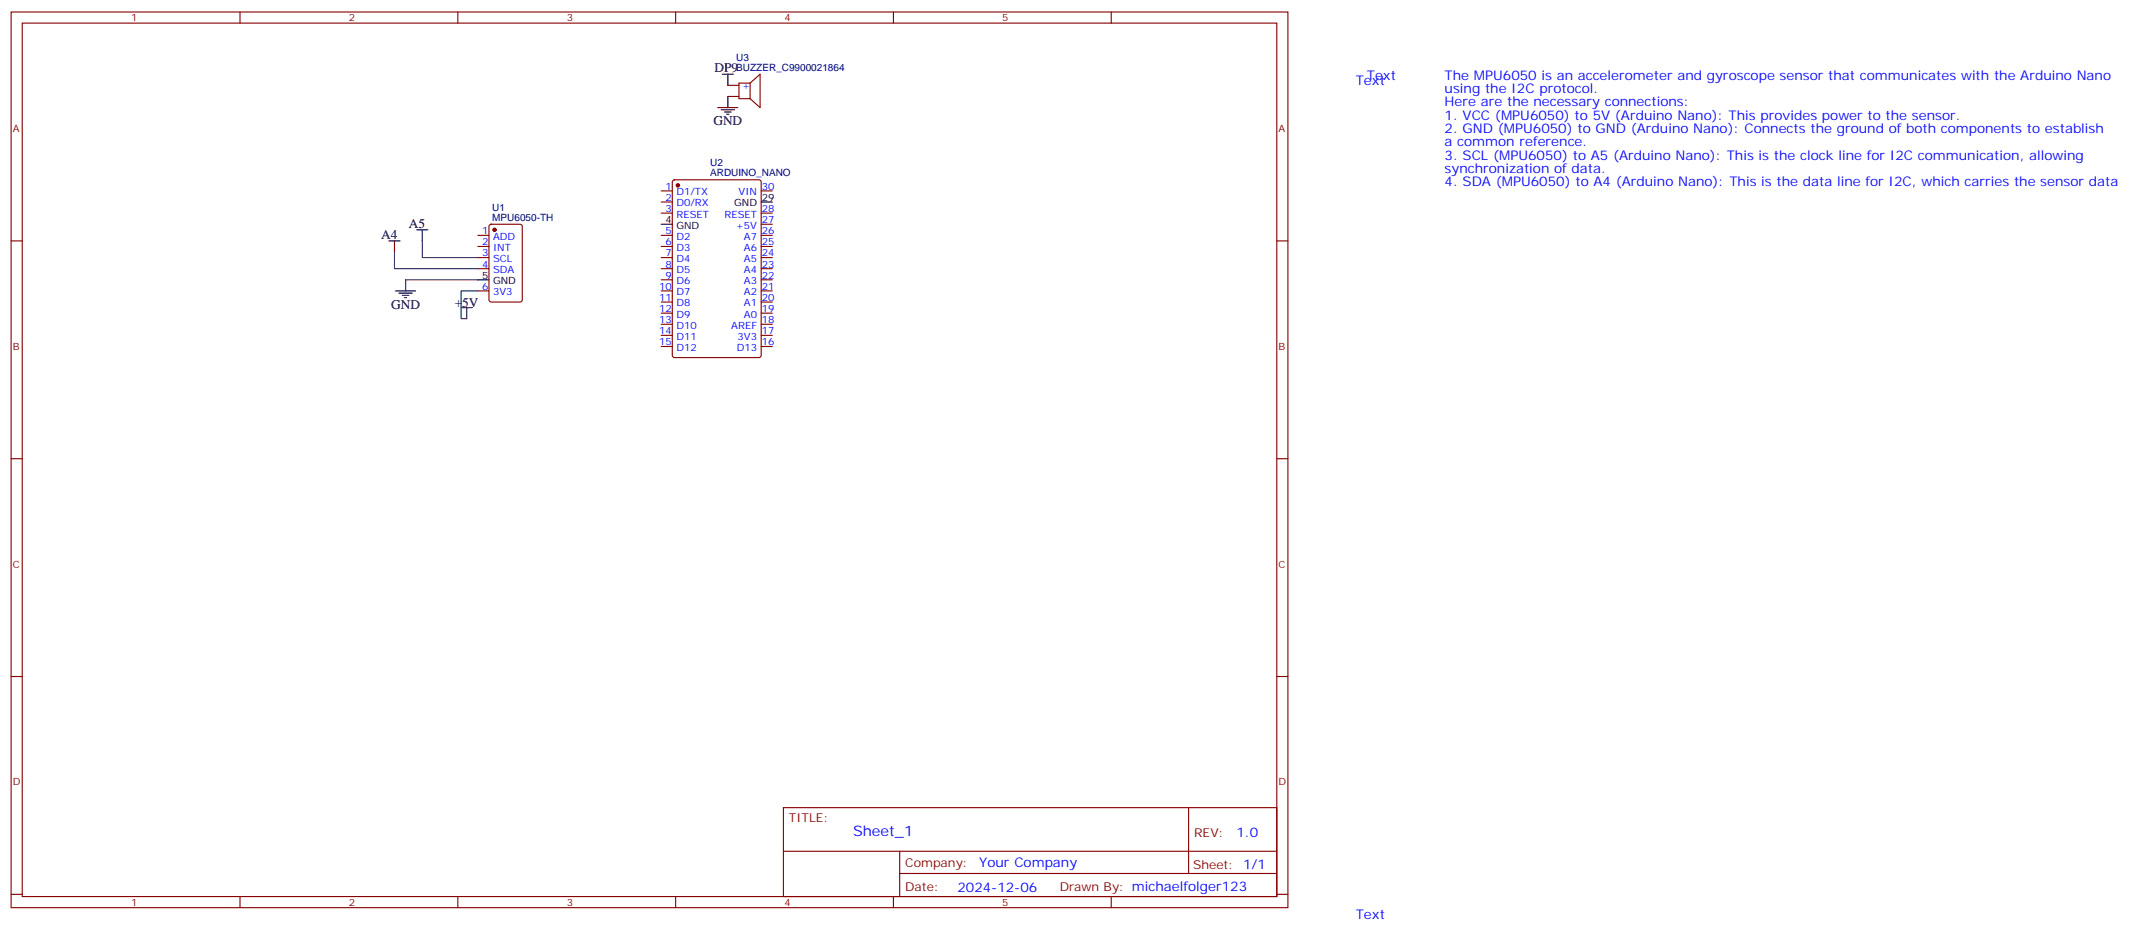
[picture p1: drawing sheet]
<svg xmlns="http://www.w3.org/2000/svg" width="676mm" height="296mm" viewBox="0 0 676 296" stroke-linecap="round" stroke-linejoin="round" font-family="sans-serif">
<defs><g id="words">
<text font-size="4.6" fill="#00f" x="270.8" y="265.4">Sheet_1</text>
<g font-size="4.2">
<text x="226.8" y="22.9">DP9</text>
<text x="226.5" y="39.8">GND</text>
<text x="121" y="75.8">A4</text>
<text x="129.8" y="72.2">A5</text>
<text x="124.2" y="98">GND</text>
<text x="144.4" y="97.3">+5V</text>
</g>
<g font-size="4.2" fill="#00f">
<text x="430.4" y="27.1">Text</text>
<text x="433.9" y="25.3">Text</text>
<text x="458.6" y="25.3">The MPU6050 is an accelerometer and gyroscope sensor that communicates with the Arduino Nano</text>
<text x="458.6" y="29.6">using the I2C protocol.</text>
<text x="458.6" y="33.8">Here are the necessary connections:</text>
<text x="458.6" y="38">1. VCC (MPU6050) to 5V (Arduino Nano): This provides power to the sensor.</text>
<text x="458.6" y="42.3">2. GND (MPU6050) to GND (Arduino Nano): Connects the ground of both components to establish</text>
<text x="458.6" y="46.5">a common reference.</text>
<text x="458.6" y="50.7">3. SCL (MPU6050) to A5 (Arduino Nano): This is the clock line for I2C communication, allowing</text>
<text x="458.6" y="55">synchronization of data.</text>
<text x="458.6" y="59.2">4. SDA (MPU6050) to A4 (Arduino Nano): This is the data line for I2C, which carries the sensor data</text>
<text x="392.5" y="265.7">1.0</text>
<text x="310.9" y="275.2">Your Company</text>
<text x="304" y="283">2024-12-06</text>
<text x="430.4" y="291.7">Text</text>
</g>
<g font-size="3.9" fill="#800">
<text x="250.5" y="261">TITLE:</text>
<text x="379.1" y="265.7">REV:</text>
<text x="287.4" y="275.2">Company:</text>
<text x="378.7" y="275.8">Sheet: 1/1</text>
<text x="287.4" y="282.9">Date:</text>
<text x="336.4" y="282.9">Drawn By: michaelfolger123</text>
</g>
<g font-size="3.2" fill="#800">
<text x="41.6" y="6.8">1</text>
<text x="110.8" y="6.8">2</text>
<text x="179.9" y="6.8">3</text>
<text x="249.1" y="6.8">4</text>
<text x="318.2" y="6.8">5</text>
<text x="4.1" y="41.9">A</text>
<text x="405.9" y="41.9">A</text>
<text x="4.1" y="111.1">B</text>
<text x="405.9" y="111.1">B</text>
<text x="4.1" y="180.2">C</text>
<text x="405.9" y="180.2">C</text>
<text x="4.1" y="249.3">D</text>
<text x="405.9" y="249.3">D</text>
<text x="41.6" y="287.6">1</text>
<text x="110.8" y="287.6">2</text>
<text x="179.9" y="287.6">3</text>
<text x="249.1" y="287.6">4</text>
<text x="318.2" y="287.6">5</text>
</g>
<g font-size="3.2" fill="#000080">
<text x="233.7" y="22.5">BUZZER_C9900021864</text>
<text x="233.7" y="19.3">U3</text>
<text x="225.4" y="52.8">U2</text>
<text x="225.4" y="56">ARDUINO_NANO</text>
<text x="156.3" y="70.1">MPU6050-TH</text>
<text x="156.3" y="67">U1</text>
</g>
<g font-size="3.2" fill="#00f">
<text x="235.7" y="28.2">+</text>
<text x="211.2" y="60.3">1</text>
<text x="211.2" y="63.8">2</text>
<text x="214.7" y="62">D1/TX</text>
<text x="214.7" y="65.5">D0/RX</text>
<text x="234.5" y="62">VIN</text>
<text x="241.8" y="60.3">30</text>
<text x="211.2" y="67.3">3</text>
<text x="214.7" y="69.1">RESET</text>
<text x="230" y="69.1">RESET</text>
<text x="241.8" y="70.8">27</text>
<text x="241.8" y="67.3">28</text>
<text x="153" y="74.4">1</text>
<text x="153" y="77.9">2</text>
<text x="156.5" y="76.1">ADD</text>
<text x="211.2" y="74.4">5</text>
<text x="211.2" y="77.9">6</text>
<text x="214.7" y="76.1">D2</text>
<text x="233.6" y="72.6">+5V</text>
<text x="236.2" y="76.1">A7</text>
<text x="241.8" y="77.9">25</text>
<text x="241.8" y="74.4">26</text>
<text x="153" y="81.4">3</text>
<text x="156.5" y="79.7">INT</text>
<text x="156.5" y="83.2">SCL</text>
<text x="211.2" y="81.4">7</text>
<text x="214.7" y="79.7">D3</text>
<text x="214.7" y="83.2">D4</text>
<text x="236.2" y="83.2">A5</text>
<text x="236.2" y="79.7">A6</text>
<text x="241.8" y="81.4">24</text>
<text x="153" y="84.9">4</text>
<text x="156.5" y="86.7">SDA</text>
<text x="211.2" y="84.9">8</text>
<text x="211.2" y="88.5">9</text>
<text x="214.7" y="86.7">D5</text>
<text x="236.2" y="86.7">A4</text>
<text x="241.8" y="88.5">22</text>
<text x="241.8" y="84.9">23</text>
<text x="153" y="92">6</text>
<text x="156.5" y="93.8">3V3</text>
<text x="209.2" y="92">10</text>
<text x="209.2" y="95.5">11</text>
<text x="214.7" y="90.2">D6</text>
<text x="214.7" y="93.8">D7</text>
<text x="236.2" y="93.8">A2</text>
<text x="236.2" y="90.2">A3</text>
<text x="241.8" y="95.5">20</text>
<text x="241.8" y="92">21</text>
<text x="209.2" y="99.1">12</text>
<text x="214.7" y="97.3">D8</text>
<text x="214.7" y="100.8">D9</text>
<text x="236.2" y="100.8">A0</text>
<text x="236.2" y="97.3">A1</text>
<text x="241.8" y="99.1">19</text>
<text x="209.2" y="102.6">13</text>
<text x="209.2" y="106.1">14</text>
<text x="214.7" y="104.4">D10</text>
<text x="214.7" y="107.9">D11</text>
<text x="232.1" y="104.4">AREF</text>
<text x="234.1" y="107.9">3V3</text>
<text x="241.8" y="106.1">17</text>
<text x="241.8" y="102.6">18</text>
<text x="209.2" y="109.6">15</text>
<text x="214.7" y="111.4">D12</text>
<text x="233.9" y="111.4">D13</text>
<text x="241.8" y="109.6">16</text>
</g>
<g font-size="3.2">
<text x="233.1" y="65.5">GND</text>
<text x="241.8" y="63.8">29</text>
<text x="211.2" y="70.8">4</text>
<text x="214.7" y="72.6">GND</text>
<text x="153" y="88.5">5</text>
<text x="156.5" y="90.2">GND</text>
</g>
</g></defs>
<g fill="none" stroke="#870000" stroke-width=".35">
<path d="M3.5 3.8h405.4v284.3h-405.4zM7.1 7.3h398.2v277.3h-398.2zM76.2 3.8v3.5M145.3 3.8v3.5M214.5 3.8v3.5M283.6 3.8v3.5M352.8 3.8v3.5M231.1 30.6h3.5M231.1 27.1h3.5M238.1 26.4h-3.5v4.9h3.5M238.1 26.4v4.9M238.1 26.4l3.2-2.8v10.5l-3.2-2.8"/>
<path d="M213.7 57.3l.4-.2h26.8l.7 .4 .1 55.3-.5 .7h-27.1l-.6-.4-.1-55.3zM3.5 76.5h3.6M151.7 74.7h3.5M151.7 78.2h3.5M155.5 71.4l.4-.2h9.2l.7 .4v23.6l-.5 .6-9.4 .1-.6-.5-.1-23.5zM209.9 74.7h3.5M209.9 78.2h3.5M209.9 60.6h3.5M209.9 64.1h3.5M209.9 67.7h3.5M241.7 74.7h3.5M241.7 78.2h3.5"/>
<path d="M241.7 60.6h3.5M241.7 67.7h3.5M241.7 71.2h3.5M405.3 76.5h3.6M151.7 81.8h3.5M151.7 85.3h3.5M151.7 92.4h3.5M209.9 81.8h3.5M209.9 85.3h3.5M209.9 92.4h3.5M209.9 88.8h3.5M209.9 95.9h3.5"/>
<path d="M209.9 99.4h3.5M241.7 81.8h3.5M241.7 85.3h3.5M241.7 92.4h3.5M241.7 88.8h3.5M241.7 95.9h3.5M241.7 99.4h3.5M209.9 102.9h3.5M209.9 106.5h3.5M209.9 110h3.5M241.7 102.9h3.5M241.7 106.5h3.5"/>
<path d="M241.7 110h3.5M3.5 145.6h3.6M405.3 145.6h3.6M3.5 214.8h3.6M405.3 214.8h3.6M248.7 256.4h156.6v28.2h-156.6zM377.3 256.4v20.9M248.7 270.2h156.5M285.6 277.3h119.6M285.6 270.2v14.2M3.5 283.9h3.6M76.2 284.6v3.5"/>
<path d="M145.3 284.6v3.5M214.5 284.6v3.5M283.6 284.6v3.5M352.8 284.6v3.5M405.3 283.9h3.6"/>
</g>
<g fill="#870000" stroke="#870000" stroke-width=".35">
<circle cx="157" cy="73" r=".53"/>
<circle cx="215.2" cy="58.8" r=".53"/>
</g>
<g fill="none" stroke="#000" stroke-width=".35">
<path d="M227.9 34.1h6.3M229 34.9h4.2M229.3 23.6h3.5M230 35.6h2.1M230.7 36.3h.7M231.1 23.6v3.5M231.1 30.6v3.5M123.5 76.5h3.5M125.2 76.5v3.5M132.3 73h3.5M134.1 73v3.5M209.9 71.2h3.5"/>
<path d="M241.7 64.1h3.5M125.6 92.4h6.3M126.6 93.1h4.3M127.7 93.8h2.1M128.4 94.5h.7M128.8 88.8v3.6M146.4 97.6h3.5M148.2 97.6v3.6M151.7 88.8h3.5"/>
</g>
<path d="M134.1 76.5v5.3h17.6M125.2 80v5.3h26.5M128.8 88.8h22.9M151.7 92.4h-5.3v8.8h1.8" fill="none" stroke="#008700" stroke-width=".35"/>
<use href="#words"/>
</svg>
